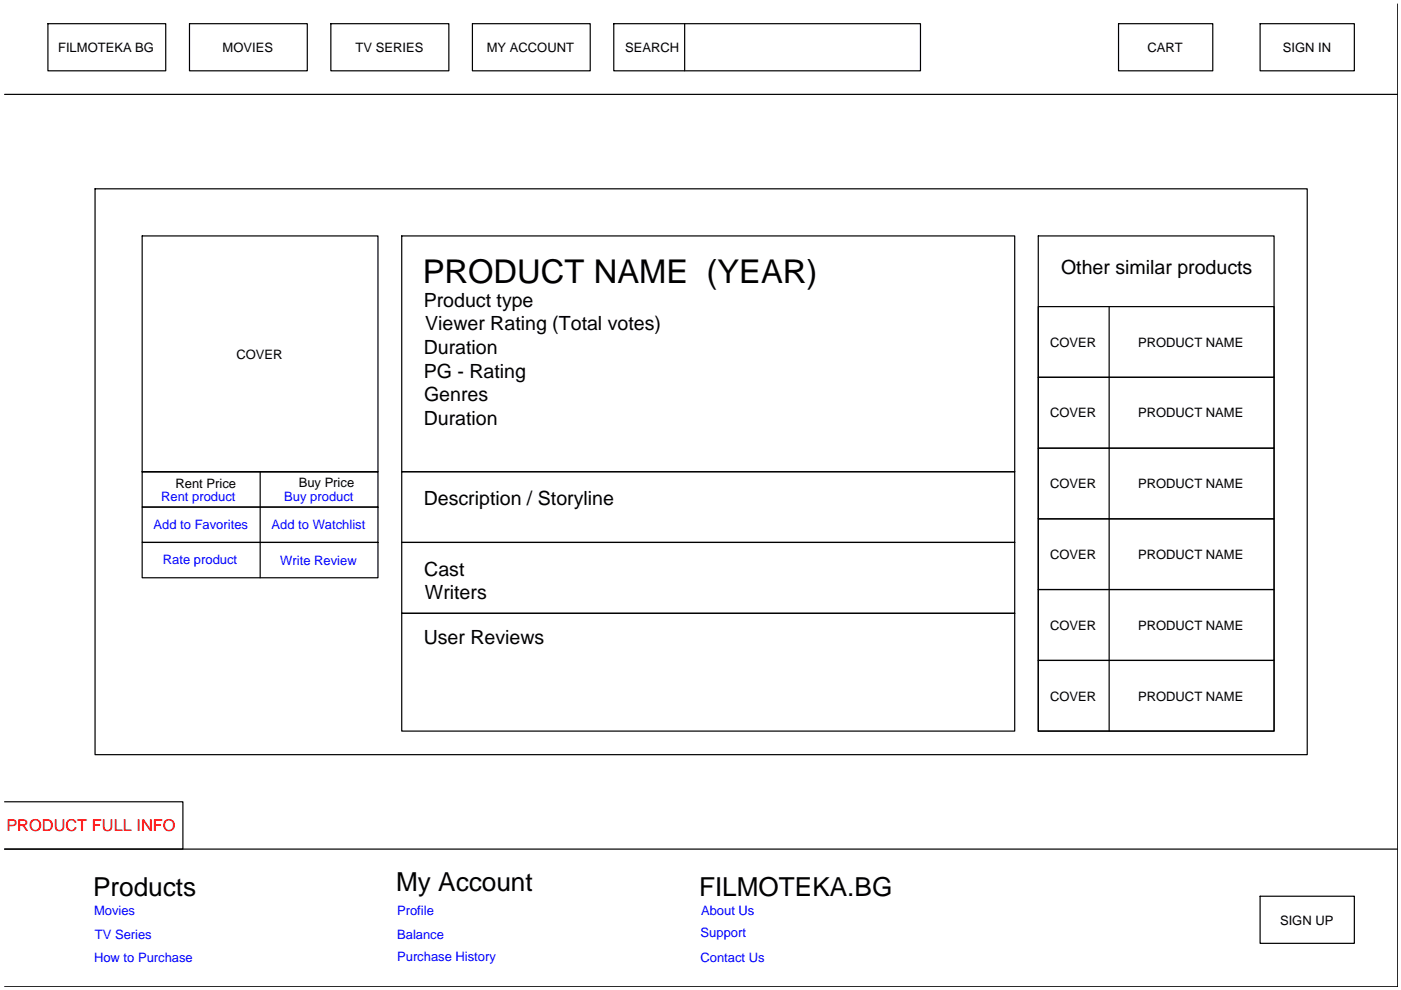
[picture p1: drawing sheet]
<svg xmlns="http://www.w3.org/2000/svg" width="297mm" height="210mm" viewBox="0 0 297 210" stroke-linecap="round" stroke-linejoin="round" font-family="sans-serif">
<defs><g id="words">
<text font-size="6.9" x="89.6" y="60.1">PRODUCT NAME (YEAR)</text>
<g font-size="5.5">
<text x="19.7" y="189.9">Products</text>
<text x="84" y="188.8">My Account</text>
<text x="148.2" y="189.9">FILMOTEKA.BG</text>
</g>
<g font-size="4.1">
<text x="225" y="58.1">Other similar products</text>
<text x="89.8" y="65">Product type</text>
<text x="90.1" y="70">Viewer Rating (Total votes)</text>
<text x="89.8" y="75">Duration</text>
<text x="89.8" y="80.1">PG - Rating</text>
<text x="89.9" y="85.1">Genres</text>
<text x="89.8" y="90">Duration</text>
<text x="89.8" y="107">Description / Storyline</text>
<text x="90" y="122.1">Cast</text>
<text x="90.1" y="127">Writers</text>
<text x="89.8" y="136.5">User Reviews</text>
</g>
<text font-size="3.5" fill="#f00" x="1.4" y="176.3">PRODUCT FULL INFO</text>
<g font-size="2.8">
<text x="12.3" y="11">FILMOTEKA BG</text>
<text x="47.2" y="11">MOVIES</text>
<text x="75.4" y="11">TV SERIES</text>
<text x="103.2" y="11">MY ACCOUNT</text>
<text x="132.5" y="11">SEARCH</text>
<text x="243.3" y="11">CART</text>
<text x="272" y="11">SIGN IN</text>
<text x="50.1" y="76">COVER</text>
<text x="222.6" y="73.5">COVER</text>
<text x="241.3" y="73.5">PRODUCT NAME</text>
<text x="222.6" y="88.5">COVER</text>
<text x="241.3" y="88.5">PRODUCT NAME</text>
<text x="37.2" y="103.5">Rent Price</text>
<text x="63.3" y="103.2">Buy Price</text>
<text x="222.6" y="103.5">COVER</text>
<text x="241.3" y="103.5">PRODUCT NAME</text>
<text x="222.6" y="118.5">COVER</text>
<text x="241.3" y="118.5">PRODUCT NAME</text>
<text x="222.6" y="133.5">COVER</text>
<text x="241.3" y="133.5">PRODUCT NAME</text>
<text x="222.6" y="148.5">COVER</text>
<text x="241.3" y="148.5">PRODUCT NAME</text>
<text x="271.4" y="196">SIGN UP</text>
</g>
<g font-size="2.8" fill="#00f">
<text x="34.2" y="106.2">Rent product</text>
<text x="60.3" y="106.2">Buy product</text>
<text x="32.6" y="112.3">Add to Favorites</text>
<text x="57.6" y="112.3">Add to Watchlist</text>
<text x="34.5" y="119.5">Rate product</text>
<text x="59.4" y="119.7">Write Review</text>
<text x="19.9" y="194">Movies</text>
<text x="84.2" y="194">Profile</text>
<text x="148.6" y="194">About Us</text>
<text x="19.9" y="204">How to Purchase</text>
<text x="20.1" y="199">TV Series</text>
<text x="84.2" y="199">Balance</text>
<text x="84.2" y="203.7">Purchase History</text>
<text x="148.5" y="204">Contact Us</text>
<text x="148.5" y="198.7">Support</text>
</g>
</g></defs>
<!-- layer: 0 -->
<g fill="none" stroke="#000" stroke-width=".25">
<path d="M10.2 5h24.9v10h-24.9zM40.2 5h25v10h-25zM70.1 5h25.1v10h-25.1zM100.2 5h24.9v10h-24.9zM130.1 5h65.1v10h-65.1zM145.2 5v10M237.2 5h19.9v10h-19.9zM267.2 5h19.9v10h-19.9zM1 20h295.3M20.2 40h257v120h-257zM30.1 50h50v50h-50zM85.2 50h129.9v50h-129.9z"/>
<path d="M220.1 50h50v105h-50zM220.1 80h50v15h-50zM220.1 65h50v15h-50zM235.2 65v90M220.1 95h50v15h-50zM30.1 100h50v7.5h-50zM30.1 107.5h50v7.5h-50zM30.1 115h50v7.5h-50zM30.1 100h50M55.2 100v22.5M85.2 100h129.9v15h-129.9zM85.2 115h129.9v15h-129.9z"/>
<path d="M220.1 110h50v15h-50zM85.2 130h129.9v25h-129.9zM220.1 125h50v15h-50zM220.1 140h50v15h-50zM1 170h37.8v10h-37.8h295.3M267.2 190h19.9v10h-19.9z"/>
</g>
<path d="M296.3 .8v208.4h-295.3" fill="none" stroke="#000" stroke-width=".21"/>
<use href="#words"/>
</svg>
